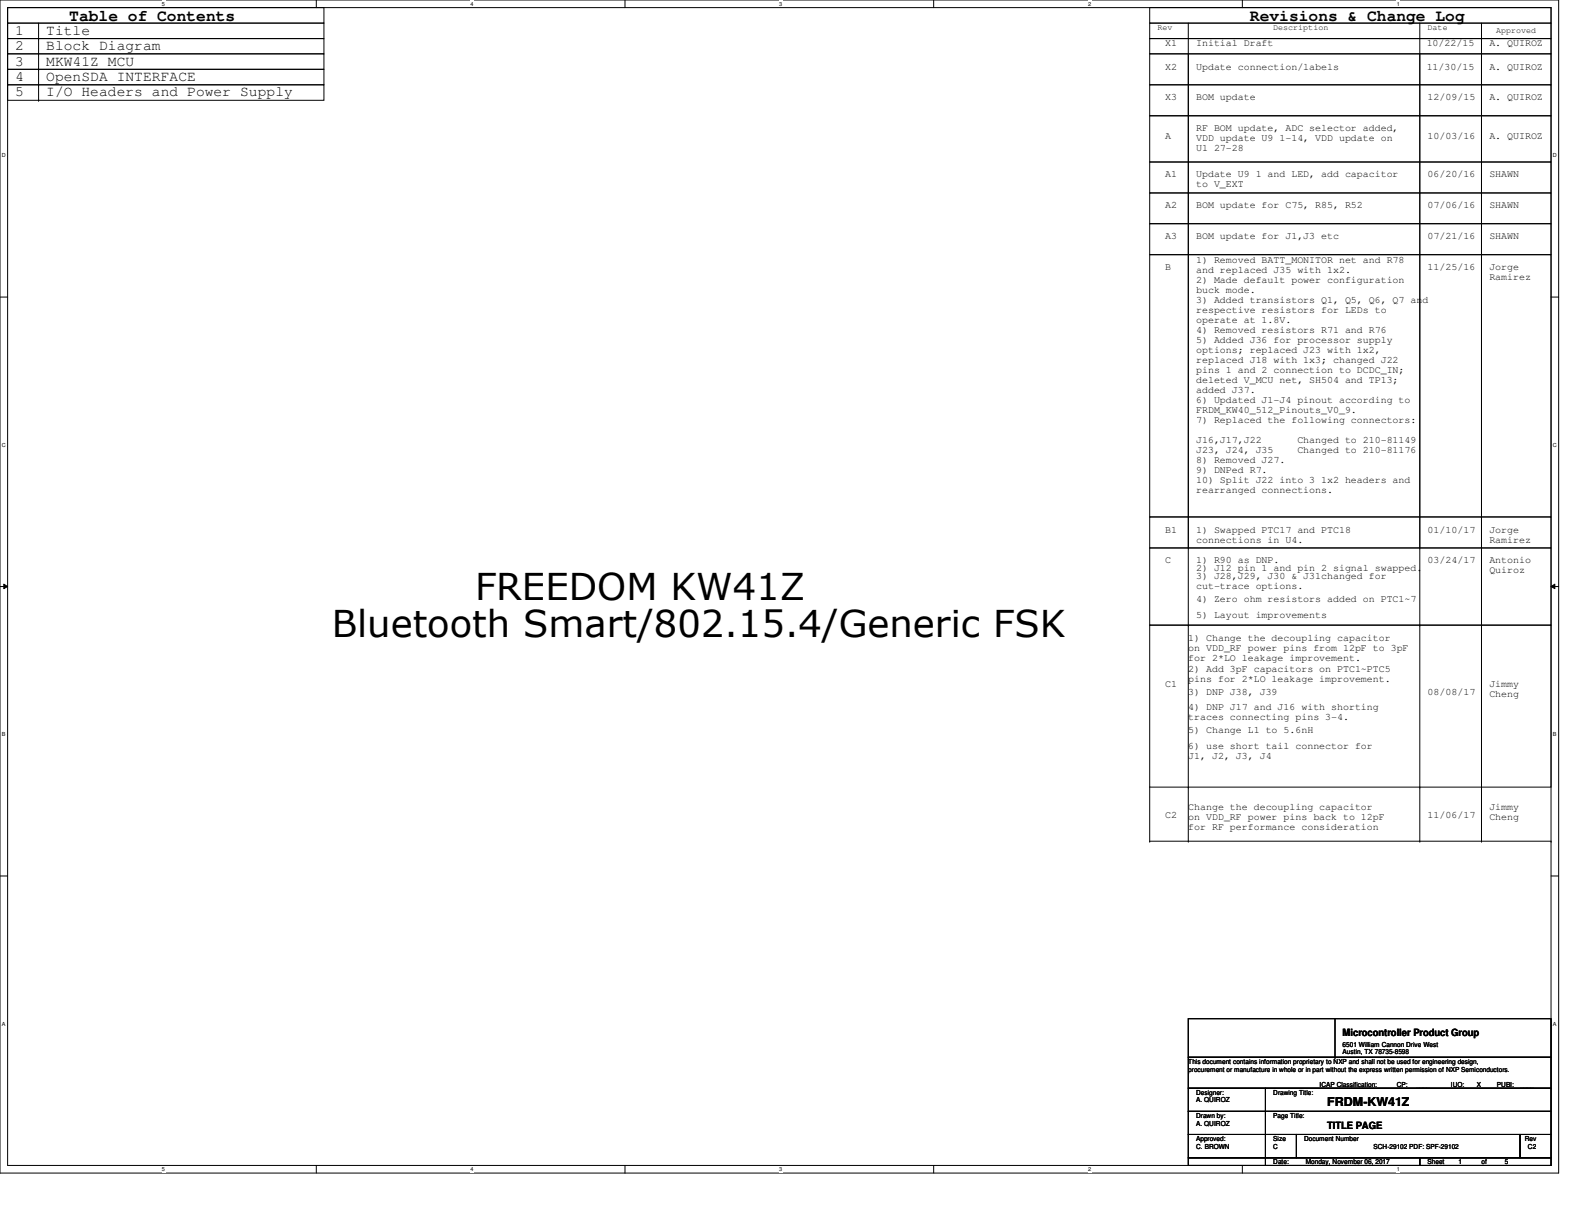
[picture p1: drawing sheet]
<svg xmlns="http://www.w3.org/2000/svg" width="279mm" height="216mm" viewBox="0 0 279 216" stroke-linecap="round" stroke-linejoin="round" font-family="sans-serif">
<defs><g id="words">
<g font-size="6.6">
<text x="84.4" y="106.7">FREEDOM KW41Z</text>
<text x="59" y="113.2">Bluetooth Smart/802.15.4/Generic FSK</text>
</g>
<g font-size="2.9">
<text x="12.3" y="3.8">Table of Contents</text>
<text x="222.2" y="3.8">Revisions &amp; Change Log</text>
</g>
<g font-size="2.6">
<text x="2.7" y="6.2">1</text>
<text x="2.7" y="8.9">2</text>
<text x="2.7" y="11.6">3</text>
<text x="8.2" y="6.2">Title</text>
<text x="8.2" y="11.6">MKW41Z MCU</text>
<text x="8.2" y="8.9">Block Diagram</text>
<text x="2.7" y="17.1">5</text>
<text x="2.7" y="14.4">4</text>
<text x="8.2" y="14.4">OpenSDA INTERFACE</text>
<text x="8.2" y="17.1">I/O Headers and Power Supply</text>
</g>
<text font-size="2.2" x="235.9" y="196.5">FRDM-KW41Z</text>
<g font-size="1.8">
<text x="207.1" y="8.3">X1</text>
<text x="212.6" y="8.3">Initial Draft</text>
<text x="253.6" y="8.3">10/22/15</text>
<text x="264.7" y="8.3">A. QUIROZ</text>
<text x="207.1" y="17.8">X3</text>
<text x="207.1" y="12.4">X2</text>
<text x="212.6" y="17.8">BOM update</text>
<text x="212.6" y="12.4">Update connection/labels</text>
<text x="253.6" y="12.4">11/30/15</text>
<text x="253.7" y="17.8">12/09/15</text>
<text x="264.7" y="17.8">A. QUIROZ</text>
<text x="264.7" y="12.4">A. QUIROZ</text>
<text x="212.6" y="23.3">RF BOM update, ADC selector added,</text>
<text x="207.1" y="24.7">A</text>
<text x="212.6" y="25.1">VDD update U9 1-14, VDD update on</text>
<text x="212.6" y="26.9">U1 27-28</text>
<text x="253.7" y="24.7">10/03/16</text>
<text x="264.7" y="24.7">A. QUIROZ</text>
<text x="207.1" y="31.5">A1</text>
<text x="212.6" y="33.3">to V_EXT</text>
<text x="212.6" y="31.5">Update U9 1 and LED, add capacitor</text>
<text x="253.7" y="31.5">06/20/16</text>
<text x="264.7" y="31.5">SHAWN</text>
<text x="207.1" y="37">A2</text>
<text x="212.6" y="37">BOM update for C75, R85, R52</text>
<text x="253.7" y="37">07/06/16</text>
<text x="264.7" y="37">SHAWN</text>
<text x="207.1" y="42.5">A3</text>
<text x="212.6" y="42.5">BOM update for J1,J3 etc</text>
<text x="212.6" y="46.7">1) Removed BATT_MONITOR net and R78</text>
<text x="253.7" y="42.5">07/21/16</text>
<text x="264.7" y="42.5">SHAWN</text>
<text x="207.1" y="48">B</text>
<text x="212.6" y="48.4">and replaced J35 with 1x2.</text>
<text x="212.6" y="50.2">2) Made default power configuration</text>
<text x="212.6" y="52">buck mode.</text>
<text x="212.6" y="53.8">3) Added transistors Q1, Q5, Q6, Q7 and</text>
<text x="253.7" y="48">11/25/16</text>
<text x="264.7" y="49.8">Ramirez</text>
<text x="264.7" y="48">Jorge</text>
<text x="212.6" y="55.5">respective resistors for LEDs to</text>
<text x="212.6" y="57.3">operate at 1.8V.</text>
<text x="212.6" y="59.1">4) Removed resistors R71 and R76</text>
<text x="212.6" y="60.9">5) Added J36 for processor supply</text>
<text x="212.6" y="62.7">options; replaced J23 with 1x2,</text>
<text x="212.6" y="64.4">replaced J18 with 1x3; changed J22</text>
<text x="212.6" y="66.2">pins 1 and 2 connection to DCDC_IN;</text>
<text x="212.6" y="68">deleted V_MCU net, SH504 and TP13;</text>
<text x="212.6" y="69.8">added J37.</text>
<text x="212.6" y="71.5">6) Updated J1-J4 pinout according to</text>
<text x="212.6" y="73.3">FRDM_KW40_512_Pinouts_V0_9.</text>
<text x="212.6" y="75.1">7) Replaced the following connectors:</text>
<text x="212.6" y="78.7">J16,J17,J22</text>
<text x="212.6" y="80.4">J23, J24, J35</text>
<text x="212.6" y="82.2">8) Removed J27.</text>
<text x="212.6" y="84">9) DNPed R7.</text>
<text x="230.6" y="78.7">Changed to 210-81149</text>
<text x="230.6" y="80.4">Changed to 210-81176</text>
<text x="212.6" y="85.8">10) Split J22 into 3 1x2 headers and</text>
<text x="212.6" y="87.5">rearranged connections.</text>
<text x="207.1" y="94.7">B1</text>
<text x="212.6" y="94.7">1) Swapped PTC17 and PTC18</text>
<text x="253.7" y="94.7">01/10/17</text>
<text x="264.7" y="94.7">Jorge</text>
<text x="207.1" y="100.1">C</text>
<text x="212.6" y="96.4">connections in U4.</text>
<text x="212.6" y="101.5">2) J12 pin 1 and pin 2 signal swapped.</text>
<text x="212.6" y="100.1">1) R90 as DNP.</text>
<text x="253.7" y="100.1">03/24/17</text>
<text x="264.7" y="96.4">Ramirez</text>
<text x="264.7" y="101.9">Quiroz</text>
<text x="264.7" y="100.1">Antonio</text>
<text x="212.6" y="102.9">3) J28,J29, J30 &amp; J31changed for</text>
<text x="212.6" y="104.6">cut-trace options.</text>
<text x="212.6" y="107">4) Zero ohm resistors added on PTC1~7</text>
<text x="211.2" y="113.8">1) Change the decoupling capacitor</text>
<text x="212.6" y="109.7">5) Layout improvements</text>
<text x="211.2" y="115.6">on VDD_RF power pins from 12pF to 3pF</text>
<text x="211.2" y="117.4">for 2*LO leakage improvement.</text>
<text x="211.2" y="119.3">2) Add 3pF capacitors on PTC1~PTC5</text>
<text x="207.1" y="122.1">C1</text>
<text x="211.2" y="121.1">pins for 2*LO leakage improvement.</text>
<text x="211.2" y="123.4">3) DNP J38, J39</text>
<text x="253.7" y="123.4">08/08/17</text>
<text x="264.7" y="122.1">Jimmy</text>
<text x="264.7" y="123.9">Cheng</text>
<text x="211.2" y="126.2">4) DNP J17 and J16 with shorting</text>
<text x="211.2" y="128">traces connecting pins 3-4.</text>
<text x="211.2" y="130.3">5) Change L1 to 5.6nH</text>
<text x="211.2" y="133.1">6) use short tail connector for</text>
<text x="211.2" y="134.8">J1, J2, J3, J4</text>
<text x="207.1" y="145.4">C2</text>
<text x="211.2" y="144">Change the decoupling capacitor</text>
<text x="211.2" y="145.8">on VDD_RF power pins back to 12pF</text>
<text x="211.2" y="147.6">for RF performance consideration</text>
<text x="253.7" y="145.4">11/06/17</text>
<text x="264.7" y="144">Jimmy</text>
<text x="264.7" y="145.8">Cheng</text>
<text x="238.6" y="184.1">Microcontroller Product Group</text>
<text x="235.9" y="200.5">TITLE PAGE</text>
</g>
<g font-size="1.5">
<text x="205.7" y="5.3">Rev</text>
<text x="226.3" y="5.3">Description</text>
<text x="253.7" y="5.3">Date</text>
<text x="265.9" y="5.9">Approved</text>
</g>
<g font-size="1.2">
<text x="211.2" y="189">This document contains information proprietary to NXP and shall not be used for engineering design,</text>
<text x="211.2" y="190.4">procurement or manufacture in whole or in part without the express written permission of NXP Semiconductors.</text>
<text x="238.6" y="186">6501 William Cannon Drive West</text>
<text x="238.6" y="187.3">Austin, TX 78735-8598</text>
<text x="212.6" y="194.5">Designer:</text>
<text x="212.6" y="195.9">A. QUIROZ</text>
<text x="226.3" y="194.5">Drawing Title:</text>
<text x="234.5" y="193.2">ICAP Classification:</text>
<text x="248.2" y="193.2">CP:</text>
<text x="251.7" y="193.2">____</text>
<text x="257.9" y="193.2">IUO:</text>
<text x="262.5" y="193.2">X</text>
<text x="266.1" y="193.2">PUBI:</text>
<text x="270.2" y="193.2">____</text>
<text x="212.6" y="198.6">Drawn by:</text>
<text x="212.6" y="202.7">Approved:</text>
<text x="212.6" y="200">A. QUIROZ</text>
<text x="226.3" y="202.7">Size</text>
<text x="226.3" y="198.6">Page Title:</text>
<text x="231.8" y="202.7">Document Number</text>
<text x="271" y="202.7">Rev</text>
<text x="212.6" y="204.1">C. BROWN</text>
<text x="226.3" y="206.9">Date:</text>
<text x="226.3" y="204.1">C</text>
<text x="232.1" y="206.9">Monday, November 06, 2017</text>
<text x="244.1" y="204.1">SCH-29102 PDF: SPF-29102</text>
<text x="253.7" y="206.9">Sheet</text>
<text x="259.2" y="206.9">1</text>
<text x="263.3" y="206.9">of</text>
<text x="267.5" y="206.9">5</text>
<text x="271.6" y="204.1">C2</text>
</g>
<g font-size="1">
<text x="28.8" y="1">5</text>
<text x="83.7" y="1">4</text>
<text x="138.5" y="1">3</text>
<text x="193.4" y="1">2</text>
<text x="248.2" y="1">1</text>
<text x=".3" y="27.9">D</text>
<text x="276" y="27.9">D</text>
<text x=".3" y="79.4">C</text>
<text x="276" y="79.4">C</text>
<text x=".3" y="130.8">B</text>
<text x="276" y="130.8">B</text>
<text x=".3" y="182.2">A</text>
<text x="276" y="182.2">A</text>
<text x="28.8" y="208.1">5</text>
<text x="83.7" y="208.1">4</text>
<text x="138.5" y="208.1">3</text>
<text x="193.4" y="208.1">2</text>
<text x="248.2" y="208.1">1</text>
</g>
</g></defs>
<path d="M0 0h277v208.4h-277zM1.4 1.4h274.3v205.7h-274.3z" fill="none" stroke="#000" stroke-width=".18"/>
<g fill="#fff">
<path d="M28.8 .1h.5v1.1h-.5z"/>
<path d="M28.8 207.2h.5v1.1h-.5z"/>
</g>
<path d="M56.2 0v1.4M56.2 207.1v1.3" fill="none" stroke="#000" stroke-width=".18"/>
<g fill="#fff">
<path d="M83.7 .1h.5v1.1h-.5z"/>
<path d="M83.7 207.2h.5v1.1h-.5z"/>
</g>
<path d="M111.1 0v1.4M111.1 207.1v1.3" fill="none" stroke="#000" stroke-width=".18"/>
<g fill="#fff">
<path d="M138.5 .1h.6v1.1h-.6z"/>
<path d="M138.5 207.2h.6v1.1h-.6z"/>
</g>
<path d="M165.9 0v1.4M165.9 207.1v1.3" fill="none" stroke="#000" stroke-width=".18"/>
<g fill="#fff">
<path d="M193.4 .1h.5v1.1h-.5z"/>
<path d="M193.4 207.2h.5v1.1h-.5z"/>
</g>
<path d="M220.8 0v1.4M220.8 207.1v1.3" fill="none" stroke="#000" stroke-width=".18"/>
<g fill="#fff">
<path d="M248.2 .1h.6v1.1h-.6z"/>
<path d="M248.2 207.2h.6v1.1h-.6z"/>
<path d="M.3 27.1h.8v1.1h-.8z"/>
<path d="M276 27.1h.7v1.1h-.7z"/>
<path d="M.3 78.5h.8v1.1h-.8z"/>
<path d="M276 78.5h.7v1.1h-.7z"/>
</g>
<path d="M0 52.8h1.4M275.7 52.8h1.3" fill="none" stroke="#000" stroke-width=".18"/>
<g fill="#fff">
<path d="M.3 129.9h.7v1.1h-.7z"/>
<path d="M276 129.9h.6v1.1h-.6z"/>
</g>
<path d="M0 104.2h1.4M.7 103.8l.7 .4-.7 .4zM275.7 104.2l.7-.4v.8zM275.7 104.2h1.3" fill="none" stroke="#000" stroke-width=".18"/>
<path d="M.7 103.8l.7 .4-.7 .4zM275.7 104.2l.7-.4v.8z" fill="#000"/>
<g fill="#fff">
<path d="M.3 181.4h.7v1.1h-.7z"/>
<path d="M276 181.4h.6v1.1h-.6z"/>
</g>
<g fill="none" stroke="#000" stroke-width=".18">
<path d="M1.4 4.1h56.2v2.8h-56.2zM1.4 6.9h56.2v2.7h-56.2zM1.4 9.6h56.2v2.7h-56.2zM1.4 15.1h56.2v2.7h-56.2zM1.4 1.4h56.2v2.7h-56.2zM1.4 12.3h56.2v2.8h-56.2zM6.9 6.9h.1M6.9 9.6h.1M6.9 12.3h.1M6.9 17.8h.1M6.9 15.1h.1M6.9 4.1v13.7"/>
<path d="M204.3 9.6h71.4v5.5h-71.4zM204.3 15.1h71.4v5.5h-71.4zM204.3 1.4h71.4v2.7h-71.4zM204.3 4.1h71.4v2.8h-71.4zM204.3 6.9h71.4v2.7h-71.4zM211.2 4.1v145.4M252.3 4.1v145.4M263.3 4.1v145.4M204.3 28.8h71.4v5.5h-71.4zM204.3 20.6h71.4v8.2h-71.4zM204.3 34.3h71.4v5.5h-71.4zM204.3 39.8h71.4v5.5h-71.4z"/>
<path d="M204.3 45.3h71.4v46.6h-71.4zM204.3 91.9h71.4v5.5h-71.4zM204.3 97.4h71.4v13.7h-71.4zM211.2 97.4h.1M252.3 97.4h.1M263.3 97.4h.1M204.3 111.1h71.4v28.8h-71.4zM211.2 111.1h.1M252.3 111.1h.1M263.3 111.1h.1M204.3 139.9v9.6M211.2 139.9h.1"/>
<path d="M252.3 139.9h.1M263.3 139.9h.1M0 155.7h1.4M204.3 149.5h.1M204.3 149.5h71.4M211.2 149.5h.1M252.3 149.5h.1M263.3 149.5h.1M275.7 149.5h.1M275.7 155.7h1.3M211.2 193.4h13.7v4.1h-13.7zM211.2 197.5h13.7v4.1h-13.7z"/>
<path d="M211.2 187.9h64.5v5.5h-64.5zM211.2 181h64.5v6.9h-64.5zM224.9 193.4h50.8v4.1h-50.8zM224.9 197.5h50.8v4.1h-50.8zM237.3 187.9h.1M237.3 181v6.9M211.2 201.6h13.7v4.1h-13.7zM211.2 205.7h13.7v1.4h-13.7zM224.9 201.6h5.5v4.1h-5.5zM224.9 205.7h27.4v1.4h-27.4zM230.4 201.6h39.8v4.1h-39.8zM252.3 205.7h23.4v1.4h-23.4z"/>
<path d="M270.2 201.6h5.5v4.1h-5.5z"/>
</g>
<use href="#words"/>
</svg>
